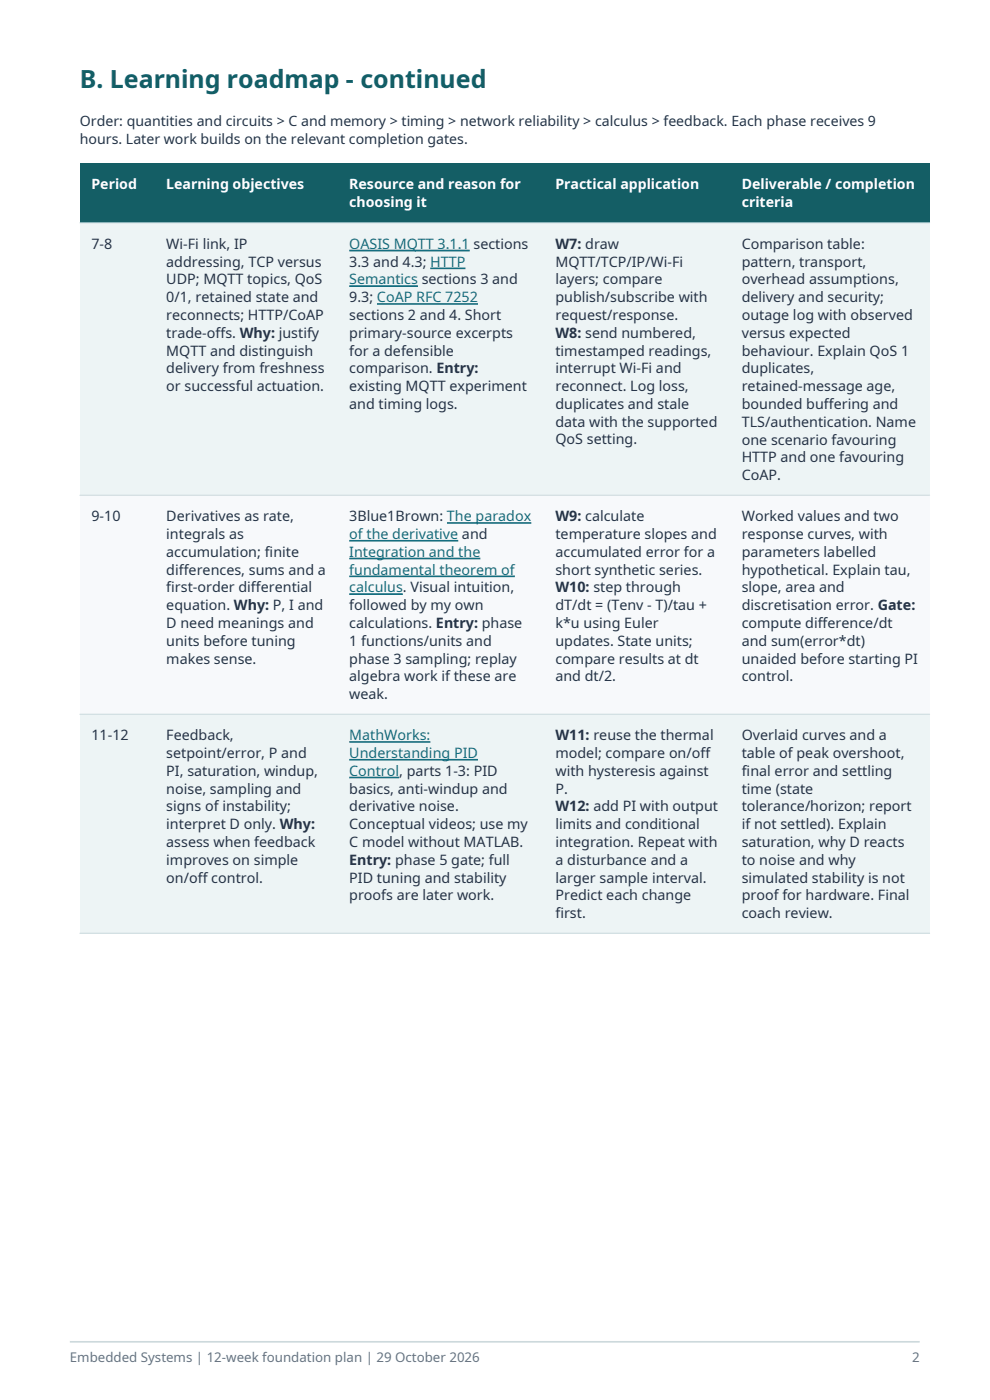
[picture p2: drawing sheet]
<svg xmlns="http://www.w3.org/2000/svg" width="210mm" height="297mm" viewBox="0 0 210 297" stroke-linecap="round" stroke-linejoin="round" font-family="sans-serif">
<defs><g id="words">
<text font-size="5.3" fill="#145e65" x="16.9" y="18.7">B. Learning roadmap - continued</text>
<g font-size="3" fill="#253346">
<text x="16.9" y="26.6">Order: quantities and circuits &gt; C and memory &gt; timing &gt; network reliability &gt; calculus &gt; feedback. Each phase receives 9</text>
<text x="16.9" y="30.5">hours. Later work builds on the relevant completion gates.</text>
<text x="19.4" y="52.8">7-8</text>
<text x="35.3" y="52.8">Wi-Fi link, IP</text>
<text x="117.8" y="52.8">W7: draw</text>
<text x="157.3" y="52.8">Comparison table:</text>
<text x="35.3" y="56.6">addressing, TCP versus</text>
<text x="74.1" y="56.6">3.3 and 4.3; HTTP</text>
<text x="117.8" y="56.6">MQTT/TCP/IP/Wi-Fi</text>
<text x="157.3" y="56.6">pattern, transport,</text>
<text x="35.3" y="60.3">UDP; MQTT topics, QoS</text>
<text x="35.3" y="64.1">0/1, retained state and</text>
<text x="74.1" y="64.1">9.3; CoAP RFC 7252</text>
<text x="117.8" y="60.3">layers; compare</text>
<text x="117.8" y="64.1">publish/subscribe with</text>
<text x="157.3" y="60.3">overhead assumptions,</text>
<text x="157.3" y="64.1">delivery and security;</text>
<text x="35.3" y="67.9">reconnects; HTTP/CoAP</text>
<text x="35.3" y="71.6">trade-offs. Why: justify</text>
<text x="74.1" y="67.9">sections 2 and 4. Short</text>
<text x="74.1" y="71.6">primary-source excerpts</text>
<text x="117.8" y="67.9">request/response.</text>
<text x="117.8" y="71.6">W8: send numbered,</text>
<text x="157.3" y="67.9">outage log with observed</text>
<text x="157.3" y="71.6">versus expected</text>
<text x="35.3" y="75.4">MQTT and distinguish</text>
<text x="74.1" y="75.4">for a defensible</text>
<text x="117.8" y="75.4">timestamped readings,</text>
<text x="157.3" y="75.4">behaviour. Explain QoS 1</text>
<text x="35.3" y="79.2">delivery from freshness</text>
<text x="35.3" y="83">or successful actuation.</text>
<text x="74.1" y="79.2">comparison. Entry:</text>
<text x="74.1" y="83">existing MQTT experiment</text>
<text x="117.8" y="79.2">interrupt Wi-Fi and</text>
<text x="117.8" y="83">reconnect. Log loss,</text>
<text x="157.3" y="79.2">duplicates,</text>
<text x="157.3" y="83">retained-message age,</text>
<text x="74.1" y="86.7">and timing logs.</text>
<text x="117.8" y="86.7">duplicates and stale</text>
<text x="157.3" y="86.7">bounded buffering and</text>
<text x="117.8" y="90.5">data with the supported</text>
<text x="117.8" y="94.3">QoS setting.</text>
<text x="157.3" y="90.5">TLS/authentication. Name</text>
<text x="157.3" y="94.3">one scenario favouring</text>
<text x="157.3" y="98.1">HTTP and one favouring</text>
<text x="157.3" y="101.8">CoAP.</text>
<text x="19.4" y="110.6">9-10</text>
<text x="35.3" y="110.6">Derivatives as rate,</text>
<text x="74.1" y="110.6">3Blue1Brown: The paradox</text>
<text x="117.8" y="110.6">W9: calculate</text>
<text x="157.3" y="110.6">Worked values and two</text>
<text x="35.3" y="114.3">integrals as</text>
<text x="35.3" y="118.1">accumulation; finite</text>
<text x="117.8" y="114.3">temperature slopes and</text>
<text x="117.8" y="118.1">accumulated error for a</text>
<text x="157.3" y="114.3">response curves, with</text>
<text x="157.3" y="118.1">parameters labelled</text>
<text x="35.3" y="121.9">differences, sums and a</text>
<text x="35.3" y="125.7">first-order differential</text>
<text x="117.8" y="121.9">short synthetic series.</text>
<text x="117.8" y="125.7">W10: step through</text>
<text x="157.3" y="121.9">hypothetical. Explain tau,</text>
<text x="157.3" y="125.7">slope, area and</text>
<text x="35.3" y="129.4">equation. Why: P, I and</text>
<text x="74.1" y="129.4">followed by my own</text>
<text x="117.8" y="129.4">dT/dt = (Tenv - T)/tau +</text>
<text x="157.3" y="129.4">discretisation error. Gate:</text>
<text x="35.3" y="133.2">D need meanings and</text>
<text x="35.3" y="137">units before tuning</text>
<text x="74.1" y="133.2">calculations. Entry: phase</text>
<text x="74.1" y="137">1 functions/units and</text>
<text x="117.8" y="133.2">k*u using Euler</text>
<text x="117.8" y="137">updates. State units;</text>
<text x="157.3" y="133.2">compute difference/dt</text>
<text x="157.3" y="137">and sum(error*dt)</text>
<text x="35.3" y="140.8">makes sense.</text>
<text x="74.1" y="140.8">phase 3 sampling; replay</text>
<text x="117.8" y="140.8">compare results at dt</text>
<text x="157.3" y="140.8">unaided before starting PI</text>
<text x="74.1" y="144.5">algebra work if these are</text>
<text x="74.1" y="148.3">weak.</text>
<text x="117.8" y="144.5">and dt/2.</text>
<text x="157.3" y="144.5">control.</text>
<text x="19.4" y="157">11-12</text>
<text x="35.3" y="157">Feedback,</text>
<text x="35.3" y="160.8">setpoint/error, P and</text>
<text x="117.8" y="157">W11: reuse the thermal</text>
<text x="117.8" y="160.8">model; compare on/off</text>
<text x="157.3" y="157">Overlaid curves and a</text>
<text x="157.3" y="160.8">table of peak overshoot,</text>
<text x="35.3" y="164.6">PI, saturation, windup,</text>
<text x="117.8" y="164.6">with hysteresis against</text>
<text x="157.3" y="164.6">final error and settling</text>
<text x="35.3" y="168.3">noise, sampling and</text>
<text x="35.3" y="172.1">signs of instability;</text>
<text x="74.1" y="168.3">basics, anti-windup and</text>
<text x="74.1" y="172.1">derivative noise.</text>
<text x="117.8" y="168.3">P.</text>
<text x="117.8" y="172.1">W12: add PI with output</text>
<text x="157.3" y="168.3">time (state</text>
<text x="157.3" y="172.1">tolerance/horizon; report</text>
<text x="35.3" y="175.9">interpret D only. Why:</text>
<text x="35.3" y="179.7">assess when feedback</text>
<text x="74.1" y="175.9">Conceptual videos; use my</text>
<text x="74.1" y="179.7">C model without MATLAB.</text>
<text x="117.8" y="175.9">limits and conditional</text>
<text x="117.8" y="179.7">integration. Repeat with</text>
<text x="157.3" y="175.9">if not settled). Explain</text>
<text x="157.3" y="179.7">saturation, why D reacts</text>
<text x="35.3" y="183.4">improves on simple</text>
<text x="74.1" y="183.4">Entry: phase 5 gate; full</text>
<text x="117.8" y="183.4">a disturbance and a</text>
<text x="157.3" y="183.4">to noise and why</text>
<text x="35.3" y="187.2">on/off control.</text>
<text x="74.1" y="187.2">PID tuning and stability</text>
<text x="74.1" y="191">proofs are later work.</text>
<text x="117.8" y="187.2">larger sample interval.</text>
<text x="117.8" y="191">Predict each change</text>
<text x="157.3" y="187.2">simulated stability is not</text>
<text x="157.3" y="191">proof for hardware. Final</text>
<text x="117.8" y="194.8">first.</text>
<text x="157.3" y="194.8">coach review.</text>
</g>
<g font-size="3" fill="#fff">
<text x="19.4" y="40">Period</text>
<text x="35.3" y="40">Learning objectives</text>
<text x="74.1" y="40">Resource and reason for</text>
<text x="117.8" y="40">Practical application</text>
<text x="157.3" y="40">Deliverable / completion</text>
<text x="74.1" y="43.9">choosing it</text>
<text x="157.3" y="43.9">criteria</text>
</g>
<g font-size="3" fill="#146e80">
<text x="74.1" y="52.8">OASIS MQTT 3.1.1 sections</text>
<text x="74.1" y="60.3">Semantics sections 3 and</text>
<text x="74.1" y="114.3">of the derivative and</text>
<text x="74.1" y="118.1">Integration and the</text>
<text x="74.1" y="121.9">fundamental theorem of</text>
<text x="74.1" y="125.7">calculus. Visual intuition,</text>
<text x="74.1" y="157">MathWorks:</text>
<text x="74.1" y="160.8">Understanding PID</text>
<text x="74.1" y="164.6">Control, parts 1-3: PID</text>
</g>
<g font-size="2.8" fill="#657582">
<text x="14.8" y="288.9">Embedded Systems | 12-week foundation plan | 29 October 2026</text>
<text x="193.5" y="288.9">2</text>
</g>
</g></defs>
<path d="M14.8 284.7h180.3" fill="none" stroke="#cad8dc" stroke-width=".35"/>
<path d="M16.9 34.6h180.3v12.7h-180.3z" fill-rule="evenodd" fill="#145e65"/>
<path d="M16.9 47.3h180.3v57.8h-180.3z" fill-rule="evenodd" fill="#edf4f5"/>
<path d="M16.9 105.1h180.3v46.4h-180.3z" fill-rule="evenodd" fill="#f7f9fb"/>
<path d="M16.9 151.5h180.3v46.5h-180.3z" fill-rule="evenodd" fill="#edf4f5"/>
<path d="M74.1 53.2h25.6M91.3 56.9h7.4M74.1 60.7h14.6M80 64.5h21.4M74.1 114.7h23.1M74.1 118.5h27.8M94.8 110.9h17.9M74.1 122.3h35.1M74.1 126h11.4M74.1 157.4h17.2M74.1 161.2h27.3M74.1 165h10.6" fill="none" stroke="#146e80" stroke-width=".35"/>
<path d="M16.9 47.3h180.3M16.9 105.1h180.3M16.9 151.5h180.3M16.9 198h180.3" fill="none" stroke="#cad8dc" stroke-width=".21"/>
<use href="#words"/>
</svg>
